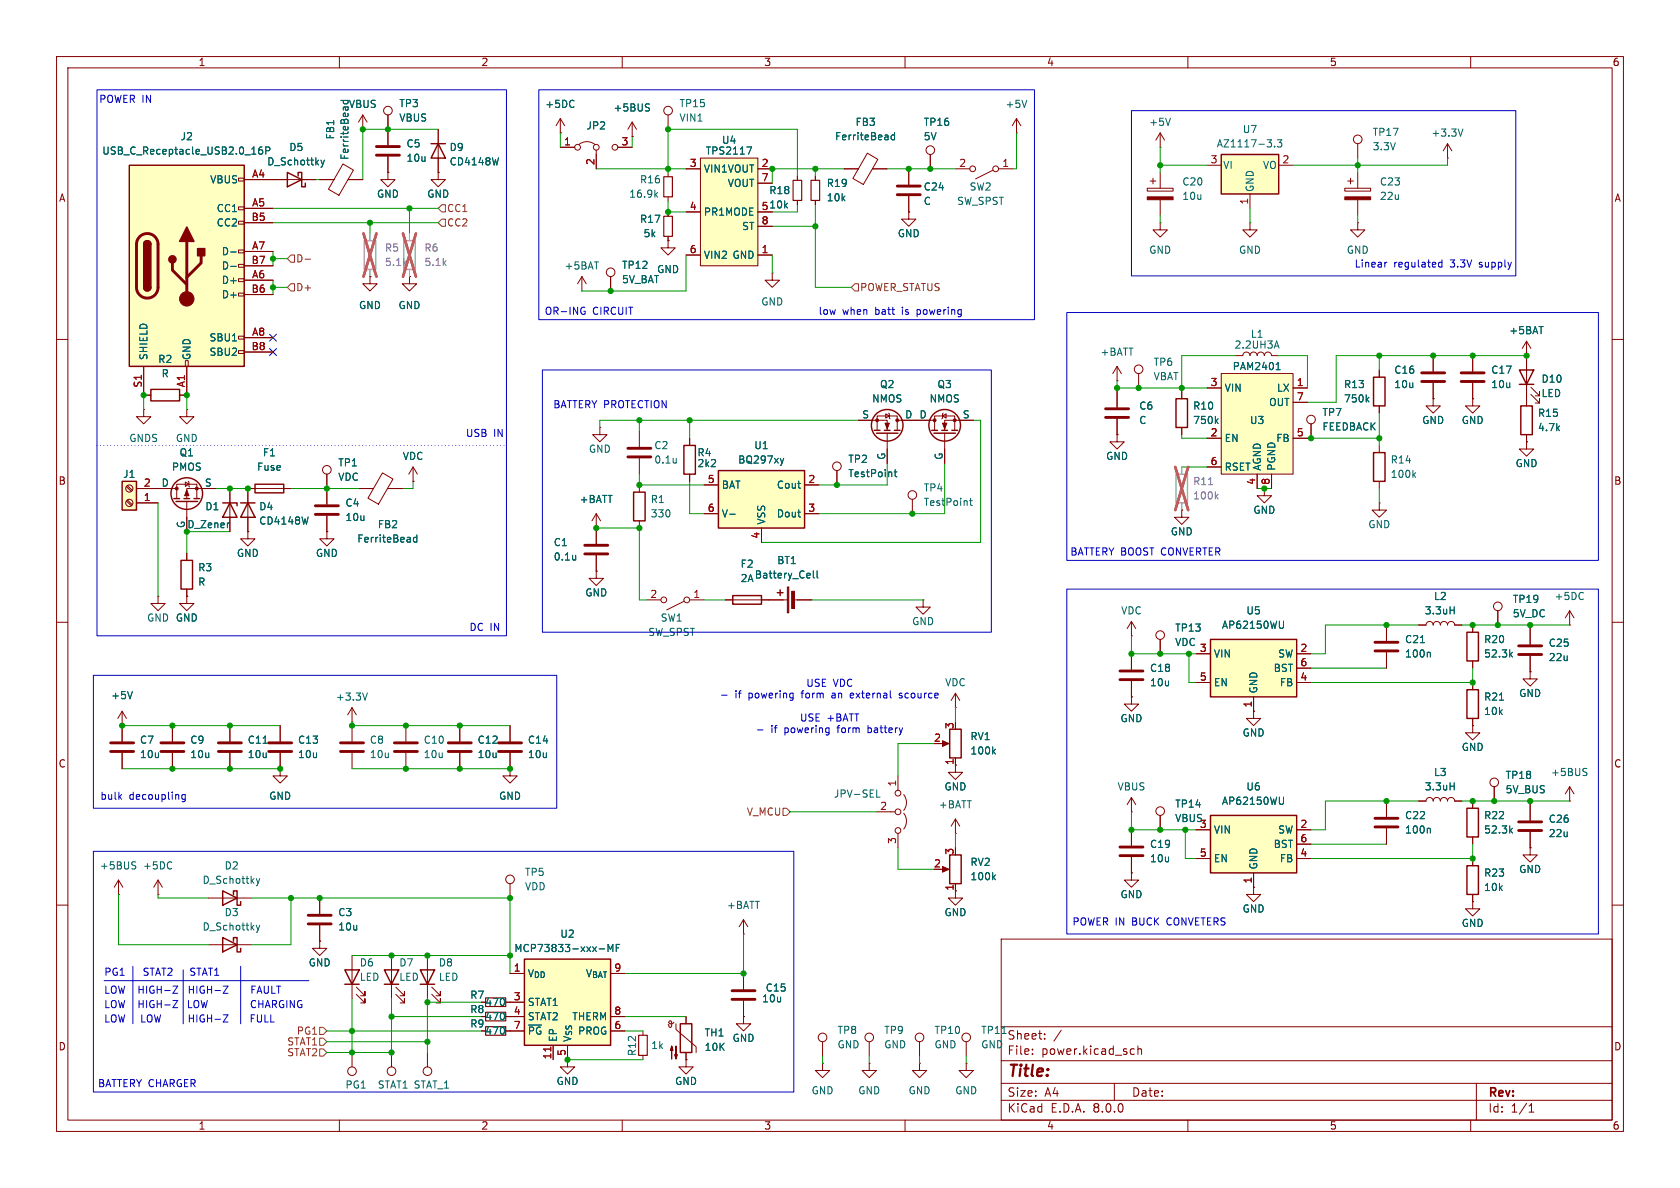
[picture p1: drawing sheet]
<svg xmlns="http://www.w3.org/2000/svg" width="297mm" height="210mm" viewBox="0 0 297 210" stroke-linecap="round" stroke-linejoin="round" font-family="sans-serif">
<defs><g id="words">
<text font-size="2.8" fill="#840000" x="178" y="190.9">Title:</text>
<g font-size="2.1" fill="#840000">
<text x="178" y="184">Sheet:</text>
<text x="178" y="186.7">File:</text>
<text x="184.1" y="186.7">power.kicad_sch</text>
<text x="178" y="196.9">KiCad</text>
<text x="178" y="194.1">Size:</text>
<text x="184.7" y="194.1">A4</text>
<text x="185.7" y="196.9">E.D.A.</text>
<text x="193.3" y="196.9">8.0.0</text>
<text x="200" y="194.1">Date:</text>
<text x="263" y="194.3">Rev:</text>
<text x="263" y="196.9">Id:</text>
<text x="267.1" y="196.9">1/1</text>
</g>
<g font-size="1.8" fill="#840000">
<text x="35" y="11.9">1</text>
<text x="85" y="11.9">2</text>
<text x="135" y="11.9">3</text>
<text x="185" y="11.9">4</text>
<text x="235" y="11.9">5</text>
<text x="285" y="11.9">6</text>
<text x="10.3" y="35.9">A</text>
<text x="285.3" y="35.9">A</text>
<text x="10.3" y="85.9">B</text>
<text x="285.3" y="85.9">B</text>
<text x="10.3" y="135.9">C</text>
<text x="285.3" y="135.9">C</text>
<text x="83" y="176.8">R7</text>
<text x="10.3" y="185.9">D</text>
<text x="285.3" y="185.9">D</text>
<text x="35" y="199.9">1</text>
<text x="85" y="199.9">2</text>
<text x="135" y="199.9">3</text>
<text x="185" y="199.9">4</text>
<text x="235" y="199.9">5</text>
<text x="285" y="199.9">6</text>
</g>
<g font-size="1.8" fill="#0000c2">
<text x="17.4" y="18.4">POWER IN</text>
<text x="239.4" y="47.4">Linear</text>
<text x="246.4" y="47.4">regulated</text>
<text x="256.5" y="47.4">3.3V</text>
<text x="261.8" y="47.4">supply</text>
<text x="96.2" y="55.9">OR-ING</text>
<text x="104.8" y="55.9">CIRCUIT</text>
<text x="144.6" y="55.9">low</text>
<text x="148.9" y="55.9">when</text>
<text x="154.8" y="55.9">batt</text>
<text x="159.7" y="55.9">is</text>
<text x="162.5" y="55.9">powering</text>
<text x="82.3" y="77.4">USB</text>
<text x="87.2" y="77.4">IN</text>
<text x="97.7" y="72.4">BATTERY PROTECTION</text>
<text x="189.1" y="98.4">BATTERY BOOST CONVERTER</text>
<text x="82.9" y="111.7">DC IN</text>
<text x="129.9" y="123.7">if</text>
<text x="132.4" y="123.7">powering</text>
<text x="142" y="123.7">form</text>
<text x="142.4" y="121.6">USE VDC</text>
<text x="147.5" y="123.7">an</text>
<text x="151" y="123.7">external</text>
<text x="159.8" y="123.7">scource</text>
<text x="136.3" y="129.8">if</text>
<text x="138.8" y="129.8">powering</text>
<text x="141.3" y="127.8">USE +BATT</text>
<text x="148.3" y="129.8">form</text>
<text x="153.9" y="129.8">battery</text>
<text x="17.6" y="141.6">bulk</text>
<text x="22.8" y="141.6">decoupling</text>
<text x="189.5" y="163.8">POWER IN</text>
<text x="200.2" y="163.8">BUCK</text>
<text x="206.6" y="163.8">CONVETERS</text>
<text x="18.3" y="172.7">PG1</text>
<text x="25.1" y="172.7">STAT2</text>
<text x="33.4" y="172.7">STAT1</text>
<text x="18.3" y="178.4">LOW</text>
<text x="18.3" y="175.9">LOW</text>
<text x="24.2" y="175.9">HIGH-Z</text>
<text x="24.2" y="178.4">HIGH-Z</text>
<text x="32.9" y="178.4">LOW</text>
<text x="33.1" y="175.9">HIGH-Z</text>
<text x="44.1" y="178.4">CHARGING</text>
<text x="44.1" y="175.9">FAULT</text>
<text x="18.3" y="181">LOW</text>
<text x="24.7" y="181">LOW</text>
<text x="33.1" y="181">HIGH-Z</text>
<text x="44" y="181">FULL</text>
<text x="17.2" y="192.4">BATTERY CHARGER</text>
</g>
<g font-size="1.8" fill="#006464">
<text x="61.6" y="19.3">VBUS</text>
<text x="70.5" y="19.2">TP3</text>
<text x="70.5" y="21.7">VBUS</text>
<text x="96.3" y="19.3">+5DC</text>
<text x="103.6" y="23.1">JP2</text>
<text x="108.4" y="19.9">+5BUS</text>
<text x="120" y="19.2">TP15</text>
<text x="120" y="21.7">VIN1</text>
<text x="151.1" y="22.5">FB3</text>
<text x="163.2" y="22.5">TP16</text>
<text x="177.7" y="19.3">+5V</text>
<text x="203.1" y="22.5">+5V</text>
<text x="219.6" y="23.7">U7</text>
<text x="18" y="27.5">USB_C_Receptacle_USB2.0_16P</text>
<text x="31.8" y="25">J2</text>
<text x="47.1" y="29.4">D_Schottky</text>
<text x="51" y="26.9">D5</text>
<text x="59.3" y="24.7" transform="rotate(-90 59.3 24.7)">FB1</text>
<text x="61.8" y="28.4" transform="rotate(-90 61.8 28.4)">FerriteBead</text>
<text x="71.8" y="26.3">C5</text>
<text x="71.8" y="28.8">10u</text>
<text x="79.4" y="26.9">D9</text>
<text x="79.4" y="29.4">CD4148W</text>
<text x="124.7" y="27.5">TPS2117</text>
<text x="127.5" y="25.6">U4</text>
<text x="147.5" y="25">FerriteBead</text>
<text x="163.2" y="25">5V</text>
<text x="215" y="26.3">AZ1117-3.3</text>
<text x="242.6" y="24.2">TP17</text>
<text x="242.6" y="26.8">3.3V</text>
<text x="253" y="24.4">+3.3V</text>
<text x="37.1" y="32.6">VBUS</text>
<text x="66.5" y="35.2">GND</text>
<text x="75.4" y="35.2">GND</text>
<text x="111.1" y="35.2">16.9k</text>
<text x="113" y="32.6">R16</text>
<text x="124.3" y="30.7">VIN1VOUT</text>
<text x="128.6" y="33.2">VOUT</text>
<text x="135.9" y="34.5">R18</text>
<text x="146.1" y="35.8">10k</text>
<text x="146.1" y="33.2">R19</text>
<text x="163.2" y="33.9">C24</text>
<text x="171.3" y="33.9">SW2</text>
<text x="208.9" y="33">C20</text>
<text x="208.9" y="35.5">10u</text>
<text x="216.2" y="30.1">VI</text>
<text x="221.8" y="34" transform="rotate(-90 221.8 34)">GND</text>
<text x="223.2" y="30.1">VO</text>
<text x="243.8" y="33">C23</text>
<text x="243.8" y="35.5">22u</text>
<text x="38.2" y="37.7">CC1</text>
<text x="38.2" y="40.2">CC2</text>
<text x="113" y="39.6">R17</text>
<text x="124.3" y="38.3">PR1MODE</text>
<text x="131.1" y="40.9">ST</text>
<text x="135.9" y="37.1">10k</text>
<text x="163.2" y="36.4">C</text>
<text x="169.1" y="36.4">SW_SPST</text>
<text x="39.1" y="45.3">D-</text>
<text x="39.1" y="47.9">D-</text>
<text x="99.7" y="47.9">+5BAT</text>
<text x="109.9" y="47.7">TP12</text>
<text x="113.7" y="42.1">5k</text>
<text x="124.3" y="45.9">VIN2 GND</text>
<text x="158.6" y="42.1">GND</text>
<text x="203.1" y="45.1">GND</text>
<text x="218.9" y="45.1">GND</text>
<text x="238" y="45.1">GND</text>
<text x="39.1" y="50.4">D+</text>
<text x="39.1" y="52.9">D+</text>
<text x="109.9" y="50.3">5V_BAT</text>
<text x="116.1" y="48.5">GND</text>
<text x="63.4" y="54.8">GND</text>
<text x="70.4" y="54.8">GND</text>
<text x="134.5" y="54.2">GND</text>
<text x="221" y="59.9">L1</text>
<text x="266.7" y="59.3">+5BAT</text>
<text x="26.3" y="63.8" transform="rotate(-90 26.3 63.8)">SHIELD</text>
<text x="27.9" y="64.4">R2</text>
<text x="33.9" y="63.8" transform="rotate(-90 33.9 63.8)">GND</text>
<text x="36.9" y="60.6">SBU1</text>
<text x="36.9" y="63.1">SBU2</text>
<text x="194.5" y="63.1">+BATT</text>
<text x="203.8" y="64.9">TP6</text>
<text x="217.8" y="65.6">PAM2401</text>
<text x="218.2" y="61.8">2.2UH3A</text>
<text x="28.5" y="66.9">R</text>
<text x="154.1" y="71.3">NMOS</text>
<text x="155.5" y="68.8">Q2</text>
<text x="164.2" y="71.3">NMOS</text>
<text x="165.6" y="68.8">Q3</text>
<text x="203.8" y="67.4">VBAT</text>
<text x="216.4" y="69.4">VIN</text>
<text x="224.3" y="72">OUT</text>
<text x="225.7" y="69.4">LX</text>
<text x="237.5" y="68.8">R13</text>
<text x="237.5" y="71.3">750k</text>
<text x="246.4" y="66.3">C16</text>
<text x="246.4" y="68.8">10u</text>
<text x="263.5" y="66.3">C17</text>
<text x="263.5" y="68.8">10u</text>
<text x="272.4" y="67.9">D10</text>
<text x="272.4" y="70.4">LED</text>
<text x="152.3" y="74">S</text>
<text x="159.9" y="74">D</text>
<text x="162.5" y="74">D</text>
<text x="170.1" y="74">S</text>
<text x="201.3" y="72.6">C6</text>
<text x="201.3" y="75.2">C</text>
<text x="210.8" y="72.6">R10</text>
<text x="210.8" y="75.2">750k</text>
<text x="220.9" y="75.2">U3</text>
<text x="233.7" y="73.8">TP7</text>
<text x="233.7" y="76.3">FEEDBACK</text>
<text x="251.3" y="75.2">GND</text>
<text x="258.3" y="75.2">GND</text>
<text x="271.8" y="73.9">R15</text>
<text x="271.8" y="76.4">4.7k</text>
<text x="22.8" y="78.3">GNDS</text>
<text x="30.3" y="83.4">PMOS</text>
<text x="31" y="78.3">GND</text>
<text x="31.6" y="80.9">Q1</text>
<text x="45.3" y="83.4">Fuse</text>
<text x="46.4" y="80.9">F1</text>
<text x="59.7" y="82.7">TP1</text>
<text x="71.1" y="81.5">VDC</text>
<text x="104" y="80.2">GND</text>
<text x="115.6" y="79.6">C2</text>
<text x="115.6" y="82.1">0.1u</text>
<text x="123.2" y="80.9">R4</text>
<text x="123.2" y="82.8">2k2</text>
<text x="130.4" y="82.1">BQ297xy</text>
<text x="133.2" y="79.6">U1</text>
<text x="149.9" y="82">TP2</text>
<text x="156.6" y="81.4" transform="rotate(-90 156.6 81.4)">G</text>
<text x="166.8" y="81.4" transform="rotate(-90 166.8 81.4)">G</text>
<text x="195.4" y="81.5">GND</text>
<text x="216.4" y="78.3">EN</text>
<text x="216.4" y="83.4">RSET</text>
<text x="223.1" y="83.3" transform="rotate(-90 223.1 83.3)">AGND</text>
<text x="225.5" y="78.3">FB</text>
<text x="225.7" y="83.3" transform="rotate(-90 225.7 83.3)">PGND</text>
<text x="245.8" y="82.1">R14</text>
<text x="267.8" y="82.8">GND</text>
<text x="21.7" y="84.7">J1</text>
<text x="28.5" y="86.1">D</text>
<text x="36.1" y="86.1">S</text>
<text x="59.7" y="85.2">VDC</text>
<text x="61" y="89.8">C4</text>
<text x="102.4" y="89.1">+BATT</text>
<text x="114.9" y="89.1">R1</text>
<text x="127.5" y="86.6">BAT</text>
<text x="137.2" y="86.6">Cout</text>
<text x="149.9" y="84.6">TestPoint</text>
<text x="163.2" y="87.1">TP4</text>
<text x="163.2" y="89.6">TestPoint</text>
<text x="245.8" y="84.7">100k</text>
<text x="32.8" y="93.4" transform="rotate(-90 32.8 93.4)">G</text>
<text x="33" y="93.6">D_Zener</text>
<text x="36.2" y="90.4">D1</text>
<text x="45.7" y="90.4">D4</text>
<text x="45.7" y="92.9">CD4148W</text>
<text x="61" y="92.3">10u</text>
<text x="66.7" y="93.6">FB2</text>
<text x="114.9" y="91.7">330</text>
<text x="127.5" y="91.7">V-</text>
<text x="135.5" y="92.8" transform="rotate(-90 135.5 92.8)">VSS</text>
<text x="137.2" y="91.7">Dout</text>
<text x="206.9" y="94.8">GND</text>
<text x="221.5" y="91">GND</text>
<text x="241.8" y="93.6">GND</text>
<text x="34.9" y="101.2">R3</text>
<text x="41.8" y="98.7">GND</text>
<text x="55.7" y="98.7">GND</text>
<text x="63.1" y="96.1">FerriteBead</text>
<text x="97.8" y="96.7">C1</text>
<text x="97.8" y="99.3">0.1u</text>
<text x="130.8" y="100.6">F2</text>
<text x="137.3" y="99.9">BT1</text>
<text x="34.9" y="103.7">R</text>
<text x="103.4" y="105.6">GND</text>
<text x="130.8" y="103.1">2A</text>
<text x="133.3" y="102.5">Battery_Cell</text>
<text x="253.4" y="106.3">L2</text>
<text x="267.3" y="106.8">TP19</text>
<text x="274.7" y="106.3">+5DC</text>
<text x="25.9" y="110.1">GND GND</text>
<text x="31" y="110.1">GND</text>
<text x="114.5" y="112.6">SW_SPST</text>
<text x="116.7" y="110.1">SW1</text>
<text x="161.2" y="110.7">GND</text>
<text x="198.1" y="108.8">VDC</text>
<text x="207.7" y="111.9">TP13</text>
<text x="215.9" y="111.4">AP62150WU</text>
<text x="220.2" y="108.8">U5</text>
<text x="248.3" y="113.9">C21</text>
<text x="251.8" y="108.8">3.3uH</text>
<text x="262.3" y="113.9">R20</text>
<text x="267.3" y="109.3">5V_DC</text>
<text x="203.2" y="119">C18</text>
<text x="207.7" y="114.4">VDC</text>
<text x="214.5" y="116.4">VIN</text>
<text x="225.1" y="119">BST</text>
<text x="225.9" y="116.4">SW</text>
<text x="248.3" y="116.4">100n</text>
<text x="262.3" y="116.4">52.3k</text>
<text x="273.7" y="114.5">C25</text>
<text x="273.7" y="117.1">22u</text>
<text x="19.6" y="123.8">+5V</text>
<text x="59.3" y="124.1">+3.3V</text>
<text x="167" y="121.5">VDC</text>
<text x="203.2" y="121.5">10u</text>
<text x="214.5" y="121.5">EN</text>
<text x="222.5" y="122.7" transform="rotate(-90 222.5 122.7)">GND</text>
<text x="226.2" y="121.5">FB</text>
<text x="262.3" y="124.1">R21</text>
<text x="268.5" y="123.4">GND</text>
<text x="24.6" y="131.7">C7</text>
<text x="33.5" y="131.7">C9</text>
<text x="43.7" y="131.7">C11</text>
<text x="52.6" y="131.7">C13</text>
<text x="65.3" y="131.7">C8</text>
<text x="74.8" y="131.7">C10</text>
<text x="84.3" y="131.7">C12</text>
<text x="93.2" y="131.7">C14</text>
<text x="171.5" y="131">RV1</text>
<text x="198" y="127.9">GND</text>
<text x="219.6" y="130.4">GND</text>
<text x="262.3" y="126.6">10k</text>
<text x="24.6" y="134.2">10u</text>
<text x="33.5" y="134.2">10u</text>
<text x="43.7" y="134.2">10u</text>
<text x="52.6" y="134.2">10u</text>
<text x="65.3" y="134.2">10u</text>
<text x="74.8" y="134.2">10u</text>
<text x="84.3" y="134.2">10u</text>
<text x="93.2" y="134.2">10u</text>
<text x="171.5" y="133.6">100k</text>
<text x="253.4" y="137.4">L3</text>
<text x="258.3" y="132.9">GND</text>
<text x="266.1" y="137.9">TP18</text>
<text x="274.1" y="137.4">+5BUS</text>
<text x="47.5" y="141.6">GND</text>
<text x="88.1" y="141.6">GND</text>
<text x="147.3" y="141.2">JPV-SEL</text>
<text x="165.9" y="143.1">+BATT</text>
<text x="166.9" y="139.9">GND</text>
<text x="197.5" y="139.9">VBUS</text>
<text x="207.7" y="143">TP14</text>
<text x="215.9" y="142.5">AP62150WU</text>
<text x="220.2" y="139.9">U6</text>
<text x="251.8" y="139.9">3.3uH</text>
<text x="266.1" y="140.4">5V_BUS</text>
<text x="207.7" y="145.5">VBUS</text>
<text x="214.5" y="147.5">VIN</text>
<text x="225.9" y="147.5">SW</text>
<text x="248.3" y="147.5">100n</text>
<text x="248.3" y="145">C22</text>
<text x="262.3" y="145">R22</text>
<text x="262.3" y="147.5">52.3k</text>
<text x="273.7" y="145.6">C26</text>
<text x="273.7" y="148.2">22u</text>
<text x="17.6" y="153.9">+5BUS</text>
<text x="25.2" y="153.9">+5DC</text>
<text x="39.6" y="153.9">D2</text>
<text x="92.7" y="155">TP5</text>
<text x="171.5" y="153.3">RV2</text>
<text x="171.5" y="155.8">100k</text>
<text x="203.2" y="150.1">C19</text>
<text x="203.2" y="152.6">10u</text>
<text x="214.5" y="152.6">EN</text>
<text x="222.5" y="153.8" transform="rotate(-90 222.5 153.8)">GND</text>
<text x="225.1" y="150.1">BST</text>
<text x="226.2" y="152.6">FB</text>
<text x="262.3" y="155.2">R23</text>
<text x="268.5" y="154.5">GND</text>
<text x="35.7" y="156.4">D_Schottky</text>
<text x="92.7" y="157.6">VDD</text>
<text x="128.4" y="160.9">+BATT</text>
<text x="198" y="159">GND</text>
<text x="219.6" y="161.5">GND</text>
<text x="262.3" y="157.7">10k</text>
<text x="35.7" y="164.7">D_Schottky</text>
<text x="39.6" y="162.2">D3</text>
<text x="59.7" y="162.2">C3</text>
<text x="59.7" y="164.7">10u</text>
<text x="99" y="166">U2</text>
<text x="166.9" y="162.2">GND</text>
<text x="258.3" y="164.1">GND</text>
<text x="54.5" y="171">GND</text>
<text x="63.5" y="171">D6</text>
<text x="63.5" y="173.6">LED</text>
<text x="70.5" y="171">D7</text>
<text x="70.5" y="173.6">LED</text>
<text x="77.5" y="171">D8</text>
<text x="77.5" y="173.6">LED</text>
<text x="90.8" y="168.5">MCP73833-xxx-MF</text>
<text x="93.2" y="172.9">V_{DD}</text>
<text x="103.4" y="172.9">V_{BAT}</text>
<text x="83" y="179.3">R8</text>
<text x="85.7" y="178">470</text>
<text x="93.2" y="178">STAT1</text>
<text x="134.6" y="177.4">10u</text>
<text x="135.3" y="175.5">C15</text>
<text x="83" y="181.8">R9</text>
<text x="85.7" y="180.6">470</text>
<text x="85.7" y="183.1">470</text>
<text x="93.2" y="180.6">STAT2</text>
<text x="93.2" y="183.1">~{PG}</text>
<text x="98.7" y="184.3" transform="rotate(-90 98.7 184.3)">EP</text>
<text x="101.1" y="180.6">THERM</text>
<text x="101.2" y="184.3" transform="rotate(-90 101.2 184.3)">V_{SS}</text>
<text x="102.1" y="183.1">PROG</text>
<text x="115" y="185.6">1k</text>
<text x="124.5" y="183.4">TH1</text>
<text x="124.5" y="186">10K</text>
<text x="129.4" y="184.4">GND</text>
<text x="148" y="183">TP8</text>
<text x="148" y="185.5">GND</text>
<text x="156.2" y="183">TP9</text>
<text x="156.2" y="185.5">GND</text>
<text x="165.1" y="185.5">GND</text>
<text x="165.1" y="183">TP10</text>
<text x="173.4" y="185.5">GND</text>
<text x="173.4" y="183">TP11</text>
<text x="98.3" y="192">GND</text>
<text x="112.6" y="186.8" transform="rotate(-90 112.6 186.8)">R12</text>
<text x="119.2" y="192">GND</text>
<text x="61" y="192.6">PG1</text>
<text x="66.7" y="192.6">STAT1 STAT_1</text>
<text x="143.4" y="193.6">GND</text>
<text x="151.6" y="193.6">GND</text>
<text x="160.5" y="193.6">GND</text>
<text x="168.8" y="193.6">GND</text>
</g>
<g font-size="1.8" fill="#a90000">
<text x="99.6" y="25.8">1</text>
<text x="105.2" y="29.3" transform="rotate(-90 105.2 29.3)">2</text>
<text x="109.8" y="25.8">3</text>
<text x="121.8" y="29.6">3</text>
<text x="134.5" y="29.6">2</text>
<text x="169.5" y="29.6">2</text>
<text x="177.1" y="29.6">1</text>
<text x="213.9" y="29">3</text>
<text x="226.6" y="29">2</text>
<text x="44.5" y="31.5">A4</text>
<text x="134.5" y="32.1">7</text>
<text x="44.4" y="39.1">B5</text>
<text x="44.5" y="36.6">A5</text>
<text x="121.8" y="37.2">4</text>
<text x="134.5" y="37.2">5</text>
<text x="134.5" y="39.8">8</text>
<text x="220.7" y="36.3" transform="rotate(-90 220.7 36.3)">1</text>
<text x="44.4" y="46.7">B7</text>
<text x="44.5" y="44.2">A7</text>
<text x="121.8" y="44.8">6</text>
<text x="134.5" y="44.8">1</text>
<text x="44.4" y="51.8">B6</text>
<text x="44.5" y="49.3">A6</text>
<text x="44.5" y="59.4">A8</text>
<text x="44.4" y="62">B8</text>
<text x="25.1" y="68.6" transform="rotate(-90 25.1 68.6)">S1</text>
<text x="32.8" y="68.6" transform="rotate(-90 32.8 68.6)">A1</text>
<text x="213.9" y="68.3">3</text>
<text x="229.2" y="68.3">1</text>
<text x="229.2" y="70.9">7</text>
<text x="213.9" y="77.2">2</text>
<text x="229.2" y="77.2">5</text>
<text x="213.9" y="82.3">6</text>
<text x="25.3" y="88.6">1</text>
<text x="25.3" y="86.1">2</text>
<text x="125" y="85.5">5</text>
<text x="142.8" y="85.5">2</text>
<text x="222" y="85.8" transform="rotate(-90 222 85.8)">4</text>
<text x="224.5" y="85.8" transform="rotate(-90 224.5 85.8)">8</text>
<text x="125" y="90.6">6</text>
<text x="134.4" y="95.3" transform="rotate(-90 134.4 95.3)">4</text>
<text x="142.8" y="90.6">3</text>
<text x="114.9" y="105.8">2</text>
<text x="122.5" y="105.8">1</text>
<text x="212" y="115.3">3</text>
<text x="229.8" y="115.3">2</text>
<text x="229.8" y="117.9">6</text>
<text x="212" y="120.4">5</text>
<text x="221.4" y="125.2" transform="rotate(-90 221.4 125.2)">1</text>
<text x="229.8" y="120.4">4</text>
<text x="165" y="131.2">2</text>
<text x="168.7" y="129" transform="rotate(-90 168.7 129)">3</text>
<text x="168.7" y="135.3" transform="rotate(-90 168.7 135.3)">1</text>
<text x="155.5" y="143.3">2</text>
<text x="158.5" y="139.1" transform="rotate(-90 158.5 139.1)">1</text>
<text x="158.5" y="149.3" transform="rotate(-90 158.5 149.3)">3</text>
<text x="212" y="146.4">3</text>
<text x="229.8" y="146.4">2</text>
<text x="229.8" y="149">6</text>
<text x="165" y="153.4">2</text>
<text x="168.7" y="151.2" transform="rotate(-90 168.7 151.2)">3</text>
<text x="212" y="151.5">5</text>
<text x="229.8" y="151.5">4</text>
<text x="168.7" y="157.6" transform="rotate(-90 168.7 157.6)">1</text>
<text x="221.4" y="156.3" transform="rotate(-90 221.4 156.3)">1</text>
<text x="90.7" y="171.8">1</text>
<text x="108.5" y="171.8">9</text>
<text x="90.7" y="176.9">3</text>
<text x="90.7" y="179.5">4</text>
<text x="108.5" y="179.5">8</text>
<text x="90.7" y="182">7</text>
<text x="108.5" y="182">6</text>
<text x="97.5" y="187.4" transform="rotate(-90 97.5 187.4)">11</text>
<text x="100.1" y="186.8" transform="rotate(-90 100.1 186.8)">5</text>
</g>
<g font-size="1.8" fill="#725600">
<text x="78.9" y="37.7">CC1</text>
<text x="78.9" y="40.2">CC2</text>
<text x="52.3" y="46.6">D-</text>
<text x="52.3" y="51.7">D+</text>
<text x="152" y="51.7">POWER_STATUS</text>
<text x="131.9" y="144.4">V_MCU</text>
<text x="50.7" y="185">STAT1</text>
<text x="52.4" y="183.1">PG1</text>
<text x="50.7" y="186.9">STAT2</text>
</g>
<g font-size="1.8" fill="#989898">
<text x="68" y="44.7">R5</text>
<text x="68" y="47.2">5.1k</text>
<text x="74.9" y="44.7">R6</text>
<text x="74.9" y="47.2">5.1k</text>
<text x="210.8" y="86">R11</text>
<text x="210.8" y="88.5">100k</text>
</g>
</g></defs>
<g fill="none" stroke="#840000" stroke-width=".18">
<path d="M10 10h277v190h-277zM12 12h273v186h-273zM60 10v2M110 10v2M160 10v2M210 10v2M260 10v2M64.1 22.9h.1M64.1 20.3l-.7 1.3M64.1 20.3v2.6M64.1 20.3l.8 1.3M68.6 30.5v1.3h1.2l-1.2 1.2-1.3-1.2h1.3"/>
<path d="M68.6 30.5h.1M68.6 22.9v2.8M68.6 27.7v2.8M77.5 30.5v1.3h1.2l-1.2 1.2-1.3-1.2h1.3M77.5 30.5h.1M77.5 22.9v7.6M99.1 23.5h.1M99.1 21l-.8 1.2M99.1 21v2.5M99.1 21l.7 1.2M237.7 33.3h4.6v.5h-4.6zM238.3 32h1"/>
<path d="M238.8 31.5v1M240 39.4v1.2h1.3l-1.3 1.3-1.2-1.3h1.2M240 39.4h.1M240 30.5v2.8M240 35.3v2.8M255.9 27.9h.1M255.9 25.4l-.8 1.3M255.9 25.4v2.5M255.9 25.4l.8 1.3M10 60h2M102.9 51.4h.1M102.9 48.9l-.8 1.3"/>
<path d="M102.9 48.9v2.5M102.9 48.9l.7 1.3M285 60h2M10 110h2M285 110h2M10 160h2M285 160h2M177 166h108v32h-108zM60 198v2M62.2 186.1v2.5M69.2 186.1v2.5M75.6 186.1v2.5"/>
<path d="M110 198v2M160 198v2M177 194.5h108M177 191.5h108M177 187.5h108M177 181.5h108M182.5 186.3v.1M182.5 185.5v.1M184.7 183.6v.1M184.7 182.8v.1M187.6 182.1l-1.3 2M197 191.5v3"/>
<path d="M200.1 185.4l.4 .1M200.5 186.3l-.4 .1M201.2 185.5l.2-.1 .3 .1 .1 .9M201.2 184.9v1.5M210 198v2M260 198v2M261 191.5v6.5M270.3 196.6h.9M270.3 195.5l.4-.4v1.5"/>
<circle cx="62.2" cy="189.4" r=".76"/>
<circle cx="69.2" cy="189.4" r=".76"/>
<circle cx="75.6" cy="189.4" r=".76"/>
</g>
<path d="M101.2 17.7l.3 .1M101.5 18.9l-.3 .1M88.1 27.9l-.3 1.3M258.6 22.8l-.4 1.3M105.1 46.3h.7" fill="none" stroke="#006464" stroke-width=".18"/>
<path d="M66.5 27.4h4.1M66.5 25.9h4.1" fill="none" stroke="#840000" stroke-width=".51"/>
<path d="M76.2 25.4h2.5M77.5 25.4l1.2 2.5h-2.5z" fill="none" stroke="#840000" stroke-width=".25"/>
<path d="M237.7 34.8h4.6v.5h-4.6z" fill="#840000" stroke="#840000" stroke-width=".18"/>
<path d="M215.9 27.3h10.2v7h-10.2z" fill="#ffffc2"/>
<path d="M215.9 27.3h10.2v7h-10.2zM39.4 165.7l2.5 1.3-2.5 1.3zM41.3 166.4v-.7h.6v2.6h.6v-.7M61 171.5h2.5l-1.3 2.5zM61 174h2.5M67.9 171.5h2.6l-1.3 2.5zM67.9 174h2.6M74.3 171.5h2.5l-1.2 2.5zM74.3 174h2.5M120.3 181h2v5.1h-2z" fill="none" stroke="#840000" stroke-width=".25"/>
<g fill="none" stroke="#840000" stroke-width=".18">
<path d="M202.8 33.3h4.6v.5h-4.6zM203.3 32h1M203.8 31.5v1M205.1 26h.1M205.1 39.4v1.2h1.3l-1.3 1.3-1.3-1.3h1.3M205.1 39.4h.1M205.1 23.5l-.8 1.3M205.1 23.5v2.5M205.1 30.5v2.8M205.1 35.3v2.8M205.1 23.5l.8 1.3M213.4 29.2h2.5"/>
<path d="M221 39.4v1.2h1.2l-1.2 1.3-1.3-1.3h1.3M221 39.4h.1M221 34.3v2.5M226.1 29.2h2.5M65.4 48.9v1.3h1.3l-1.3 1.2-1.3-1.2h1.3M65.4 48.9h.1M72.4 48.9v1.3h1.3l-1.3 1.2-1.3-1.2h1.3M72.4 48.9h.1M56.5 158.8v2.7M245.1 141.6v2.8M245.1 146.4v2.8M250.8 141.6h1.3a.64 .64 0 0 1 .6-.6 .64 .64 0 0 1 .7 .6 .64 .64 0 0 1 .6-.6 .64 .64 0 0 1 .6 .6 .64 .64 0 0 1 .7-.6 .64 .64 0 0 1 .6 .6 .64 .64 0 0 1 .6-.6 .64 .64 0 0 1 .7 .6h1.2"/>
<path d="M36.8 167h7.6M56.5 166.4v1.2h1.3l-1.3 1.3-1.3-1.3h1.3M56.5 166.4h.1M56.5 163.6v2.8M62.2 168.9v7.6M63 175.8l1.5 1.5v-.8v.8h-.7M63 174.5l1.5 1.5v-.7v.7h-.7M69.2 168.9v7.6M70 175.8l1.5 1.5v-.8v.8h-.8M70 174.5l1.5 1.5v-.7v.7h-.8M75.6 168.9v7.6M76.3 175.8l1.6 1.5v-.8v.8h-.8"/>
<path d="M76.3 174.5l1.6 1.5v-.7v.7h-.8M85.1 179.7h.8M89.4 179.7h.8M89.4 177.2h.8M121.3 179.7v1.3M85.1 182.2h.8M89.4 182.2h.8M100.3 187.3v1.3h1.3l-1.3 1.3-1.2-1.3h1.2M100.3 187.3h.1M113.7 182.2v.8M113.7 186.6v.7M119.1 180.7l-.2 .2-.4 .1-.2-.1v-.3l.2-.1 .2 .2v.7l-.1 .2-.3-.1-.2-.4"/>
<path d="M119.5 181v1l3.6 3v1.1M121.3 187.3v1.3h1.3l-1.3 1.3-1.3-1.3h1.3M121.3 187.3h.1M121.3 186.1v1.2"/>
</g>
<path d="M206.9 20.9l-.4 1.3M225.3 25.9v.1M225.8 24.7h.8l-.4 .5 .3 .1v.6l-.1 .1-.6-.1M256.4 139h.7M257.1 138.4v1.2M252.7 146.4l.2 .2v.7M45.3 163.6l.3 .8M45.6 164.4l-.3 .4M45.9 163.6l-.3 .8" fill="none" stroke="#006464" stroke-width=".18"/>
<path d="M64.4 42.5h2v5.1h-2zM71.4 42.5h2v5.1h-2z" fill="none" stroke="#a1a1a1" stroke-width=".25"/>
<path d="M65.4 41.3v1.2M65.4 47.6v1.3M72.4 41.3v1.2M72.4 47.6v1.3" fill="none" stroke="#a1a1a1" stroke-width=".18"/>
<path d="M64.3 41.3l2.2 7.6M66.5 41.3l-2.2 7.6M71.2 41.3l2.3 7.6M73.5 41.3l-2.3 7.6" fill="none" stroke="#e65255" stroke-width=".46"/>
<g fill="#840000" stroke="#840000" stroke-width=".18">
<path d="M202.8 34.8h4.6v.5h-4.6z"/>
<path d="M118.7 184.9l.3 .8h-.5l.2-.8v2.3z"/>
<path d="M119.5 184.9v2.3l-.2-.8h.5l-.3 .8z"/>
</g>
<path d="M85.9 178.9h3.5v1.6h-3.5zM85.9 176.4h3.5v1.5h-3.5zM85.9 181.5h3.5v1.5h-3.5zM112.9 183h1.5v3.6h-1.5z" fill="none" stroke="#840000" stroke-width=".2"/>
<path d="M243.1 146.2h4M243.1 144.7h4M54.5 163.3h4M54.5 161.8h4" fill="none" stroke="#840000" stroke-width=".51"/>
<path d="M21.6 85.1h2.5v5.1h-2.5z" fill="#ffffc2"/>
<path d="M21.6 85.1h2.5v5.1h-2.5z" fill="none" stroke="#840000" stroke-width=".25"/>
<g fill="none" stroke="#840000" stroke-width=".18">
<path d="M25.4 72.4v1.3h1.3l-1.3 1.2-1.3-1.2h1.3M25.4 72.4h.1M22.4 86l.8 .9M22.4 88.6l.8 .8M22.5 85.9l.9 .8M22.5 88.4l.9 .8M24.1 88.9h3.8M24.1 86.4h3.8M27.9 105.4v1.3h1.3l-1.3 1.3-1.2-1.3h1.2M27.9 105.4h.1M33 105.4v1.3h1.3l-1.3 1.3-1.3-1.3h1.3M33 105.4h.1"/>
<path d="M245.1 110.5v2.8M245.1 115.3v2.8M260.3 128.3v1.2h1.3l-1.3 1.3-1.2-1.3h1.2M260.3 128.3h.1"/>
<circle cx="22.9" cy="88.9" r=".63"/>
<circle cx="22.9" cy="86.4" r=".63"/>
</g>
<path d="M243.1 115.1h4M243.1 113.5h4" fill="none" stroke="#840000" stroke-width=".51"/>
<path d="M251.1 113.6h.7M252.7 115.3l.2 .2v.6" fill="none" stroke="#006464" stroke-width=".18"/>
<path d="M22.9 29.2h20.3v35.6h-20.3z" fill="#ffffc2"/>
<g fill="none" stroke="#840000" stroke-width=".18">
<path d="M42.2 39.1h1v.5h-1zM42.2 36.6h1v.5h-1zM42.2 31.5h1v.5h-1zM43.2 31.8h12.7M43.2 36.8h5.1M43.2 39.4h5.1M56.5 31.8h2.6M60.6 29l1.9 1.1-2.6 4.4-1.8-1zM61.5 31.8h2.6M68.6 20.3v2.6M118.1 37.5v.7M42.2 59.4h1v.5h-1z"/>
<path d="M42.2 51.8h1v.5h-1zM42.2 49.3h1v.5h-1zM42.2 46.7h1v.5h-1zM42.2 44.2h1v.5h-1zM43.2 49.5h5.1M43.2 44.5h5.1M43.2 59.7h5.1M43.2 52.1h5.1M43.2 47h5.1M118.1 42.5v1.3h1.3l-1.3 1.3-1.3-1.3h1.3M118.1 42.5h.1M118.1 41.8v.7"/>
<path d="M25.4 64.8v5.1h1.3M32.8 63.8h.5v1h-.5zM33 64.8v5.1h-1.3M42.2 62h1v.5h-1zM43.2 62.2h5.1M260.3 120.7v1.2M260.3 127v1.3M264.2 139.1v2.5M21 158.1h.1M21 155.6l-.8 1.2M21 155.6v2.5M21 155.6l.7 1.2"/>
<path d="M27.9 158.1h.1M27.9 155.6l-.7 1.2M27.9 155.6v2.5M27.9 155.6l.8 1.2M36.8 158.8h7.6M90.2 156.2v2.6M260.3 141.6v1.3M260.3 148v1.2M270.5 142.2v2.8M270.5 147.1v2.8"/>
<circle cx="68.6" cy="19.6" r=".76"/>
<circle cx="264.2" cy="138.3" r=".76"/>
<circle cx="90.2" cy="155.4" r=".76"/>
</g>
<path d="M22.9 29.2h20.3v35.6h-20.3zM50.8 30.5l2.5 1.3-2.5 1.2zM52.7 31.1v-.6h.6v2.5h.7v-.6M25.4 50.8a.64 .64 0 0 0 .6 .6 .64 .64 0 0 0 .7-.6M25.4 43.2a.64 .64 0 0 1 .6-.7 .64 .64 0 0 1 .7 .7M26.7 68.8h5v2.1h-5zM259.3 121.9h2.1v5.1h-2.1zM39.4 157.5l2.5 1.3-2.5 1.2zM41.3 158.1v-.6h.6v2.5h.6v-.6M259.3 142.9h2.1v5.1h-2.1z" fill="none" stroke="#840000" stroke-width=".25"/>
<path d="M24.7 41.8a1.91 1.91 0 0 1 2.1-.4 1.91 1.91 0 0 1 1.1 1.8v7.6a1.91 1.91 0 0 1-1.9 1.9 1.91 1.91 0 0 1-1.9-1.9v-7.8l.2-.6zM30.5 46.5v1.3l2.5 2.5M33 42.7v10.1M35.6 45.2v1.3l-2.6 2.5M268.5 146.8h4M268.5 145.3h4" fill="none" stroke="#840000" stroke-width=".51"/>
<g fill="#840000" stroke="#840000" stroke-width=".25">
<path d="M25.4 50.8h1.3a.64 .64 0 0 1-.7 .6 .64 .64 0 0 1-.6-.6z"/>
<path d="M25.4 43.2h1.3v7.6h-1.3z"/>
<path d="M25.6 42.7a.64 .64 0 0 1 .7-.1 .64 .64 0 0 1 .4 .6h-1.3z"/>
<path d="M33 40.1l1.3 2.6h-2.6z"/>
<path d="M34.9 43.9h1.3v1.3h-1.3z"/>
<circle cx="30.5" cy="45.8" r=".63"/>
</g>
<circle cx="33" cy="52.8" r="1.27" fill="#840000" stroke="#840000" stroke-width=".18"/>
<g fill="none" stroke="#006464" stroke-width=".18">
<path d="M60.3 17.7h1.2M60.8 17.7v.5l.5 .2M46.3 26h-.3a.86 .86 0 0 0 0 1.2l.4-.1v-.4l-.2-.2h-.4l-.1 .2M47 26.6h.6l.1-.2v-.3l-.7-.1v1.2M56.7 28.3l.3 .9M57 29.2l-.3 .4M57.3 28.3l-.3 .9M40.8 44.5h1M40.8 47.1h1M265.1 123.8h.7M23.5 152.9l.4 .2 .1 .3-.2 .2h-.3M23.5 152.3l.5 .1"/>
<path d="M30.1 152.3l.3 .2M30.4 153.5l-.3 .1M45.3 155.3l.3 .9M45.6 156.2l-.3 .4M45.9 155.3l-.3 .9M267 146.8l.4 .5M267.4 146.4l-.5 .5"/>
</g>
<path d="M117.3 38.2h1.6v3.6h-1.6z" fill="none" stroke="#840000" stroke-width=".2"/>
<path d="M92.7 169.5h15.2v15.3h-15.2z" fill="#ffffc2"/>
<path d="M259.3 111.8h2.1v5h-2.1zM92.7 169.5h15.2v15.3h-15.2z" fill="none" stroke="#840000" stroke-width=".25"/>
<g fill="none" stroke="#840000" stroke-width=".18">
<path d="M260.3 110.5v1.3M260.3 116.8v1.3M270.5 111.1v2.8M270.5 116v2.7M90.2 172.1h2.5M90.2 177.2h2.5M90.2 179.7h2.5M107.9 179.7h2.6M131.4 165.1h.1M131.4 179.7v1.3h1.3l-1.3 1.2-1.2-1.2h1.2M131.4 179.7h.1M131.4 162.6l-.7 1.2"/>
<path d="M131.4 162.6v2.5M131.4 172.1v2.8M131.4 176.9v2.8M131.4 162.6l.8 1.2M90.2 182.2h2.5M97.8 184.8v2.5M100.3 184.8v2.5M107.9 182.2h2.6"/>
</g>
<path d="M97.4 185.1v.7" fill="none" stroke="#a90000" stroke-width=".18"/>
<path d="M267 115.7l.4 .4M267.4 115.3l-.5 .5M105.9 167.7h1M107.5 168.2v-1.3l.4 1 .4-1v1.3M108.9 167.6h.5M109.6 166.9h-.7v1.3" fill="none" stroke="#006464" stroke-width=".18"/>
<path d="M268.5 115.7h4M268.5 114.2h4M129.4 176.7h4.1M129.4 175.1h4.1" fill="none" stroke="#840000" stroke-width=".51"/>
<path d="M123.8 27.9h10.2v19.1h-10.2z" fill="#ffffc2"/>
<g fill="none" stroke="#840000" stroke-width=".18">
<path d="M121.3 29.8h2.5M121.3 37.5h2.5M123.8 27.9h10.2v19.1h-10.2zM134 29.8h2.5M134 37.5h2.5M134 32.4h2.5M121.3 45.1h2.5M134 45.1h2.5M134 40h2.5M197.5 76.8v1.3h1.3l-1.3 1.3-1.3-1.3h1.3M197.5 76.8h.1M197.5 69.2v2.8"/>
<path d="M197.5 74v2.8M208.9 69.2v1.3M208.9 75.6v1.2"/>
</g>
<path d="M132 26h.9l-.6 1.2M215 74.4l.3 .5M215.3 74l-.4 .5" fill="none" stroke="#006464" stroke-width=".18"/>
<path d="M207.9 70.5h2v5.1h-2z" fill="none" stroke="#840000" stroke-width=".25"/>
<path d="M195.5 73.8h4M195.5 72.3h4" fill="none" stroke="#840000" stroke-width=".51"/>
<path d="M215.9 66h12.7v17.8h-12.7z" fill="#ffffc2"/>
<g fill="none" stroke="#840000" stroke-width=".18">
<path d="M99.1 26h2.5M102.4 25.5a2.26 2.26 0 0 1 2.8 0M105.4 26.5v3.3M109.2 26h2.6M111.8 24.1h.1M111.8 21.6l-.8 1.3M111.8 21.6v2.5M111.8 21.6l.7 1.3M118.1 20.3v2.6M118.1 30.5v.7M118.1 34.8v.8M141 31.1v.8"/>
<path d="M141 35.4v.8M144.1 31.1v.8M144.1 35.4v.8M149.2 29.8h2.6M153.3 27.1l1.9 1.1-2.6 4.4-1.8-1.1zM154.3 29.8h2.5M160.7 37.5v1.2h1.2l-1.2 1.3-1.3-1.3h1.3M160.7 37.5h.1M160.7 29.8v2.8M160.7 34.7v2.8M164.5 27.3v2.5M168.9 29.8h2.5"/>
<path d="M175.5 30.1l-3 1.5M176.5 29.8h2.6M179.7 23.5h.1M179.7 21l-.8 1.2M179.7 21v2.5M179.7 21l.8 1.2M107.9 48.9v2.5M136.5 48.3v1.2h1.3l-1.3 1.3-1.2-1.3h1.2M136.5 48.3h.1M197.5 67.3h.1M197.5 64.8l-.8 1.2M197.5 64.8v2.5"/>
<path d="M197.5 64.8l.7 1.2M201.3 66v2.6M213.4 68.6h2.5M213.4 77.5h2.5M215.9 66h12.7v17.8h-12.7zM218.4 62.9h1.3a.64 .64 0 0 1 .6-.7 .64 .64 0 0 1 .7 .7 .64 .64 0 0 1 .6-.7 .64 .64 0 0 1 .6 .7 .64 .64 0 0 1 .7-.7 .64 .64 0 0 1 .6 .7 .64 .64 0 0 1 .7-.7 .64 .64 0 0 1 .6 .7h1.3M228.6 68.6h2.5M228.6 77.5h2.5M228.6 71.1h2.5M269.9 78.1v1.3h1.2l-1.2 1.2-1.3-1.2h1.3M269.9 78.1h.1M269.9 62.9h.1"/>
<path d="M269.9 60.3v11.5M269.9 76.8v1.3M269.9 60.3l-.8 1.3M269.9 60.3l.7 1.3M270.6 69.7l1.6 1.5v-.7v.7h-.8M270.6 68.5l1.6 1.5v-.8v.8h-.8M208.9 90.2v1.2h1.3l-1.3 1.3-1.3-1.3h1.3M208.9 90.2h.1M213.4 82.6h2.5M222.2 83.8v2.6M223.5 86.4v1.2h1.3l-1.3 1.3-1.3-1.3h1.3M223.5 86.4h.1"/>
<path d="M224.8 83.8v2.6M200 112.4h.1M200 109.9v2.5M200 115.6v2.8M200 109.9l-.7 1.2M200 109.9l.8 1.2M205.1 113v2.6M264.8 108v2.5M200 123.2v1.3h1.3l-1.3 1.2-1.2-1.2h1.2M200 123.2h.1M200 120.4v2.8M221.6 125.7v1.3h1.3l-1.3 1.3-1.3-1.3h1.3"/>
<path d="M221.6 125.7h.1M200 143.5h.1M200 141l-.7 1.2M200 141v2.5M200 141l.8 1.2M205.1 144.1v2.6"/>
<circle cx="118.1" cy="19.6" r=".76"/>
<circle cx="102.1" cy="26" r=".51"/>
<circle cx="105.4" cy="26" r=".51"/>
<circle cx="108.7" cy="26" r=".51"/>
<circle cx="164.5" cy="26.5" r=".76"/>
<circle cx="172" cy="29.8" r=".51"/>
<circle cx="176" cy="29.8" r=".51"/>
<circle cx="107.9" cy="48.1" r=".76"/>
<circle cx="201.3" cy="65.3" r=".76"/>
<circle cx="205.1" cy="112.3" r=".76"/>
<circle cx="264.8" cy="107.2" r=".76"/>
<circle cx="205.1" cy="143.4" r=".76"/>
</g>
<path d="M114.3 19l.4 .1 .1 .3-.2 .2h-.3M114.3 18.4h.5M181.5 17.7l-.4 1.3M115.9 34.4l.4 .5M116.3 34l-.5 .5M158.1 23.4v1.3M158.1 23.9h-.3l-.3 .2 .2 .5h.4M272.1 57.7h.7M225.4 61.2h.6M225.6 65.3h.7M225.7 60.3l.4 1.2M225.8 64.3l.2-.2v1.2" fill="none" stroke="#006464" stroke-width=".18"/>
<path d="M117.3 31.2h1.6v3.6h-1.6zM140.2 31.9h1.5v3.5h-1.5zM143.4 31.9h1.5v3.5h-1.5z" fill="none" stroke="#840000" stroke-width=".2"/>
<path d="M268.6 65.4h2.5l-1.2 2.5zM268.6 67.9h2.5M268.9 71.8h2v5h-2z" fill="none" stroke="#840000" stroke-width=".25"/>
<path d="M207.9 83.8h2v5.1h-2z" fill="none" stroke="#a1a1a1" stroke-width=".25"/>
<path d="M208.9 82.6v1.2M208.9 88.9v1.3" fill="none" stroke="#a1a1a1" stroke-width=".18"/>
<path d="M213.7 85.7h.7M215 87.7l.3 .5M215.3 87.4l-.4 .4" fill="none" stroke="#989898" stroke-width=".18"/>
<path d="M207.8 82.6l2.3 7.6M210.1 82.6l-2.3 7.6" fill="none" stroke="#e65255" stroke-width=".46"/>
<path d="M158.6 34.4h4.1M158.6 32.9h4.1M198 118.6h4.1M198 120.1h4.1" fill="none" stroke="#840000" stroke-width=".51"/>
<path d="M214 113h15.2v10.2h-15.2z" fill="#ffffc2"/>
<path d="M214 113h15.2v10.2h-15.2z" fill="none" stroke="#840000" stroke-width=".25"/>
<g fill="none" stroke="#840000" stroke-width=".18">
<path d="M148 83.2v2.5M211.5 115.6h2.5M229.2 115.6h2.6M229.2 118.1h2.6M277.5 110.5h.1M277.5 108l-.8 1.2M277.5 108v2.5M277.5 108l.8 1.2M211.5 120.7h2.5M221.6 123.2v2.5M229.2 120.7h2.6M260.3 159.4v1.3h1.3l-1.3 1.2-1.2-1.2h1.2"/>
<path d="M260.3 159.4h.1M270.5 149.9v1.2h1.3l-1.3 1.3-1.3-1.3h1.3M270.5 149.9h.1"/>
<circle cx="148" cy="82.4" r=".76"/>
</g>
<path d="M158.1 83.4h.5M158.3 83v1.1l.3 .2M226.9 109.8v1l-.1 .2-.4 .1M279.7 104.7l.2 .1M279.9 105.9l-.2 .1" fill="none" stroke="#006464" stroke-width=".18"/>
<path d="M127 83.2h15.2v10.1h-15.2z" fill="#ffffc2"/>
<g fill="none" stroke="#840000" stroke-width=".25">
<path d="M120.9 78.7h2v5.1h-2zM154.6 76.1h1M154.9 76.6h3.8M156.3 76.1h1.1M158.1 76.1h1M164.7 76.1h1M165.1 76.6h3.8M166.5 76.1h1M168.3 76.1h1M127 83.2h15.2v10.1h-15.2zM259.3 153h2.1v5.1h-2.1z"/>
<circle cx="156.8" cy="75.2" r="2.79"/>
<circle cx="167" cy="75.2" r="2.79"/>
</g>
<g fill="none" stroke="#840000" stroke-width=".18">
<path d="M121.9 77.5v1.2M151.8 74.3h5v1.8M155.1 76.1v-2.6h3.5v2.6M156.6 73.2l.6 .3-.6 .4zM156.8 76.6v5.3M157.1 73l.1 .2v.7l.2 .1M158.6 74.3h6.6M165.2 76.1v-2.6h3.6v2.6M166.6 73.5l.7-.3v.7zM166.8 73l-.2 .2v.7l-.1 .1M167 76.6v5.3M172.1 74.3h-5.1v1.8"/>
<path d="M121.9 83.8v1.3M124.5 85.7h2.5M124.5 90.8h2.5M134.6 93.3v2.6M142.2 85.7h2.6M142.2 90.8h2.6M161.3 88.3v2.5M277.5 139.1l-.8 1.2M277.5 139.1v2.5M277.5 139.1l.8 1.2M260.3 151.8v1.2M260.3 158.1v1.3"/>
<path d="M277.5 141.6h.1"/>
<circle cx="161.3" cy="87.5" r=".76"/>
</g>
<path d="M129 90.9h1M138.6 81l-.4 .9M171.4 88.5h.5M171.6 88.1v1.1l.3 .2M280.1 136.4l.3 .2 .1 .3-.2 .2h-.3M280.1 135.8l.4 .1" fill="none" stroke="#006464" stroke-width=".18"/>
<g fill="#840000" stroke="#840000" stroke-width=".18">
<path d="M156.5 74.8h.7l-.4 1z"/>
<path d="M166.6 74.8h.8l-.4 1z"/>
<circle cx="155.1" cy="74.3" r=".25"/>
<circle cx="158.6" cy="74.3" r=".25"/>
<circle cx="168.8" cy="74.3" r=".25"/>
<circle cx="165.2" cy="74.3" r=".25"/>
</g>
<path d="M214 144.1h15.2v10.2h-15.2z" fill="#ffffc2"/>
<g fill="none" stroke="#840000" stroke-width=".25">
<path d="M242.8 66.7h2.1v5.1h-2.1zM30.7 88.1h1M31.1 88.6h3.8M32 99.1h2v5h-2zM32.5 88.1h1M34.3 88.1h1M39.4 88.9h2.5v.5M40.6 88.9l1.3 2.5h-2.5zM42.5 88.9h2.6M43.8 88.9l1.3 2.5h-2.6zM45.1 85.6h5.1v1.5h-5.1zM112 87h2v5.1h-2z"/>
<path d="M242.8 80h2.1v5.1h-2.1zM129.5 105.3h5.1v1.5h-5.1zM137.4 104.8h1M137.9 104.3v1M167.9 128.9h2v5.1h-2zM167.9 151.1h2v5.1h-2zM214 144.1h15.2v10.2h-15.2z"/>
<circle cx="33" cy="87.2" r="2.79"/>
</g>
<g fill="none" stroke="#840000" stroke-width=".18">
<path d="M43.2 31.8h7.6M43.2 36.8h5.1M43.2 39.4h5.1M53.3 31.8h2.6M56.5 31.8h2.6M61.6 31.8h2.5M64.1 22.9h.1M68.6 30.5h.1M68.6 20.3v5.4M68.6 27.7v2.8M77.5 30.5h.1M77.5 22.9v2.5"/>
<path d="M77.5 27.9v2.6M99.1 23.5h.1M99.1 26h2.5M105.4 27.3v2.5M109.2 26h2.6M111.8 24.1h.1M118.1 37.5v.7M121.3 29.8h2.5M121.3 37.5h2.5M134 29.8h2.5M134 37.5h2.5M134 32.4h2.5"/>
<path d="M141 31.1v.8M141 35.4v.8M144.1 31.1v.8M144.1 35.4v.8M149.2 29.8h2.6M154.3 29.8h2.5M160.7 37.5h.1M160.7 29.8v2.8M160.7 34.7v2.8M164.5 27.3v2.5M240 25.4v2.5M43.2 49.5h5.1"/>
<path d="M43.2 44.5h5.1M43.2 59.7h5.1M43.2 52.1h5.1M43.2 47h5.1M65.4 48.9h.1M72.4 48.9h.1M107.9 48.9v2.5M118.1 42.5h.1M118.1 41.8v.7M121.3 45.1h2.5M134 45.1h2.5M134 40h2.5"/>
<path d="M25.4 64.8v5.1h1.3M33 72.4v1.3h1.3l-1.3 1.2-1.3-1.2h1.3M33 72.4h.1M33 64.8v5.1h-1.3M43.2 62.2h5.1M106 75.6v1.2h1.3l-1.3 1.3-1.2-1.3h1.2M106 75.6h.1M113 76.2v2.8M121.9 77.5v1.2M151.8 74.3h2.5M156.8 79.4v2.5M159.4 74.3h5.1"/>
<path d="M167 79.4v2.5M169.5 74.3h2.6M197.5 76.8h.1M197.5 69.2v2.8M197.5 74v2.8M208.9 69.2v1.3M208.9 75.6v1.2M213.4 68.6h2.5M213.4 77.5h2.5M228.6 68.6h2.5M228.6 77.5h2.5M228.6 71.1h2.5"/>
<path d="M231.8 74.9v2.6M243.8 65.4v1.3M243.8 71.8v1.2M243.8 78.7v1.3M253.4 70.5v1.3h1.2l-1.2 1.2-1.3-1.2h1.3M253.4 70.5h.1M253.4 62.9v2.8M253.4 67.7v2.8M260.3 70.5v1.3h1.3l-1.3 1.2-1.2-1.2h1.2M260.3 70.5h.1M260.3 62.9v2.8M260.3 67.7v2.8"/>
<path d="M269.9 78.1h.1M269.9 62.9h.1M269.9 62.9v2.5M269.9 67.9v3.9M269.9 76.8v1.3M24.1 86.4h7.1M24.1 88.9h3.8M31.2 88.1v-2.5h3.6v2.5M32.8 85.2l.6 .4-.6 .4zM33 88.6v5.4M33 97.8v1.3M33.3 85.1l.1 .1v.8l.1 .1"/>
<path d="M38.1 86.4h-5.1v1.7M40.6 86.4v7.6M43.8 94v1.3h1.3l-1.3 1.2-1.3-1.2h1.3M43.8 94h.1M51.4 86.4h-7.6v7.6M57.8 94v1.3h1.3l-1.3 1.2-1.3-1.2h1.3M57.8 94h.1M57.8 83.8v5.4M57.8 91.2v2.8M63.5 86.4h2.5M67.6 83.6l1.9 1.1-2.6 4.4-1.9-1zM68.5 86.4h2.6"/>
<path d="M73 85.1h.1M73 82.6l-.7 1.2M73 82.6v2.5M73 82.6l.8 1.2M105.4 93.3h.1M105.4 90.8v5.3M105.4 98.2v2.8M105.4 90.8l-.8 1.3M105.4 90.8l.8 1.3M113 81v2.8M113 85.7v1.3M113 92.1v1.2"/>
<path d="M121.9 83.8v1.3M124.5 85.7h2.5M124.5 90.8h2.5M134.6 93.3v2.6M142.2 85.7h2.6M142.2 90.8h2.6M148 83.2v2.5M208.9 90.2h.1M213.4 82.6h2.5M222.2 83.8v2.6M223.5 86.4h.1M224.8 83.8v2.6"/>
<path d="M243.8 88.9v1.3h1.3l-1.3 1.2-1.2-1.2h1.2M243.8 88.9h.1M243.8 85.1v1.3M33 105.4h.1M33 104.1v1.3M105.4 101v1.2h1.3l-1.3 1.3-1.3-1.3h1.3M105.4 101h.1M114.3 106h2.5M120.9 106.3l-3 1.5M121.9 106h2.6M128.3 106h10.9M140.2 106h3.3"/>
<path d="M163.2 106v1.3h1.3l-1.3 1.3-1.3-1.3h1.3M163.2 106h.1M200 115.6v2.8M205.1 113v2.6M211.5 115.6h2.5M229.2 115.6h2.6M229.2 118.1h2.6M245.1 110.5v2.8M245.1 115.3v2.8M250.8 110.5h1.3a.64 .64 0 0 1 .6-.6 .64 .64 0 0 1 .7 .6 .64 .64 0 0 1 .6-.6 .64 .64 0 0 1 .6 .6 .64 .64 0 0 1 .7-.6 .64 .64 0 0 1 .6 .6 .64 .64 0 0 1 .6-.6 .64 .64 0 0 1 .7 .6h1.2M260.3 110.5v1.3M260.3 116.8v1.3"/>
<path d="M264.8 108v2.5M270.5 118.7v1.3h1.3l-1.3 1.3-1.3-1.3h1.3M270.5 118.7h.1M270.5 111.1v2.8M270.5 116v2.7M21.6 128.3h.1M21.6 125.7l-.8 1.3M21.6 125.7v5.4M21.6 133.1v2.8M21.6 125.7l.8 1.3M30.5 128.3v2.8M30.5 133.1v2.8"/>
<path d="M40.6 128.3v2.8M40.6 133.1v2.8M49.5 135.9v1.3h1.3l-1.3 1.2-1.2-1.2h1.2M49.5 135.9h.1M49.5 128.3v2.8M49.5 133.1v2.8M62.2 127.6h.1M62.2 125.1l-.7 1.3M62.2 125.1v2.5M62.2 128.3v2.8M62.2 133.1v2.8M62.2 125.1l.8 1.3"/>
<path d="M71.8 128.3v2.8M71.8 133.1v2.8M81.3 128.3v2.8M81.3 133.1v2.8M90.2 135.9v1.3h1.2l-1.2 1.2-1.3-1.2h1.3M90.2 135.9h.1M90.2 128.3v2.8M90.2 133.1v2.8M158.7 137.2v2.5M166.4 131.4h1M168.9 134v2.5h1.3l-1.3 1.3-1.3-1.3h1.3M168.9 125.1h.1"/>
<path d="M168.9 122.6v2.5M168.9 122.6l-.8 1.2M168.9 122.6l.8 1.2M200 123.2h.1M200 120.4v2.8M211.5 120.7h2.5M221.6 125.7h.1M221.6 123.2v2.5M229.2 120.7h2.6M260.3 128.3h.1M260.3 120.7v1.2M260.3 127v1.3"/>
<path d="M264.2 139.1v2.5M56.5 158.8v2.7M154.9 143.5h3.3M158.7 147.3v2.6M159.8 140.5a2.26 2.26 0 0 1 0 2.8M159.8 143.8a2.26 2.26 0 0 1 0 2.8M166.4 153.7h1M168.9 147.3h.1M168.9 156.2v2.6h1.3l-1.3 1.2-1.3-1.2h1.3M168.9 144.8v2.5M168.9 144.8l-.8 1.3M168.9 144.8l.8 1.3"/>
<path d="M200 154.3v1.3h1.3l-1.3 1.2-1.2-1.2h1.2M200 154.3h.1M200 146.7v2.8M200 151.5v2.8M205.1 144.1v2.6M211.5 146.7h2.5M211.5 151.8h2.5M221.6 156.8v1.3h1.3l-1.3 1.3-1.3-1.3h1.3M221.6 156.8h.1M221.6 154.3v2.5M229.2 146.7h2.6M229.2 151.8h2.6"/>
<path d="M229.2 149.2h2.6M245.1 141.6v2.8M245.1 146.4v2.8M250.8 141.6h1.3M257.2 141.6h1.2M260.3 159.4h.1M260.3 141.6v1.3M260.3 148v1.2M260.3 151.8v1.2M260.3 158.1v1.3M270.5 149.9h.1M270.5 142.2v2.8"/>
<path d="M270.5 147.1v2.8M56.5 166.4h.1M56.5 163.6v2.8M85.1 179.7h.8M89.4 179.7h3.3M89.4 177.2h3.3M90.2 172.1h2.5M107.9 179.7h2.6M121.3 179.7v1.3M131.4 179.7h.1M131.4 172.1v2.8M131.4 176.9v2.8"/>
<path d="M85.1 182.2h.8M89.4 182.2h3.3M97.8 184.8v2.5M100.3 187.3h.1M100.3 184.8v2.5M107.9 182.2h2.6M121.3 187.3h.1M121.3 186.1v1.2M145.4 188v1.2h1.3l-1.3 1.3-1.3-1.3h1.3M145.4 188h.1M145.4 184.2v2.5M153.7 188v1.2h1.2l-1.2 1.3-1.3-1.3h1.3"/>
<path d="M153.7 188h.1M153.7 184.2v2.5M162.6 188v1.2h1.2l-1.2 1.3-1.3-1.3h1.3M162.6 188h.1M162.6 184.2v2.5M170.8 188v1.2h1.3l-1.3 1.3-1.3-1.3h1.3M170.8 188h.1M170.8 184.2v2.5"/>
<circle cx="240" cy="24.6" r=".76"/>
<circle cx="231.8" cy="74.2" r=".76"/>
<circle cx="57.8" cy="83.1" r=".76"/>
<circle cx="117.3" cy="106" r=".51"/>
<circle cx="121.4" cy="106" r=".51"/>
<circle cx="158.8" cy="143.5" r=".51"/>
<circle cx="158.8" cy="140.2" r=".51"/>
<circle cx="158.8" cy="146.8" r=".51"/>
<circle cx="145.4" cy="183.4" r=".76"/>
<circle cx="153.7" cy="183.4" r=".76"/>
<circle cx="162.6" cy="183.4" r=".76"/>
<circle cx="170.8" cy="183.4" r=".76"/>
</g>
<g fill="none" stroke="#006464" stroke-width=".18">
<path d="M60.3 17.7h1.2M60.8 17.7v.5l.5 .2M101.2 17.7l.3 .1M101.5 18.9l-.3 .1M114.3 18.4h.5M114.3 19l.4 .1 .1 .3-.2 .2h-.3M46.3 26h-.3a.86 .86 0 0 0 0 1.2l.4-.1v-.4l-.2-.2h-.4l-.1 .2M47 26.6h.6l.1-.2v-.3l-.7-.1v1.2M56.7 28.3l.3 .9M57 29.2l-.3 .4M57.3 28.3l-.3 .9M88.1 27.9l-.3 1.3"/>
<path d="M132 26h.9l-.6 1.2M158.1 23.4v1.3M158.1 23.9h-.3l-.3 .2 .2 .5h.4M40.8 44.5h1M40.8 47.1h1M272.1 57.7h.7M215 74.4l.3 .5M215.3 74l-.4 .5M225.6 65.3h.7M225.8 64.3l.2-.2v1.2M241.7 70.6l.3 .5M242 70.2l-.5 .5"/>
<path d="M40.4 92.4h.2M54.5 91.4l-.3 1.3M73.7 94.6v1.2M73.7 95h-.4l-.2 .2 .1 .6h.5M101.8 98.2v.8M101.8 98.9h-.1M119.6 81v.9M119.6 81.7l-.1 .1M129 90.9h1M138.6 81l-.4 .9M158.1 83.4h.5M158.3 83v1.1l.3 .2"/>
<path d="M249.9 83.9l.4 .5M250.3 83.6l-.5 .4M143.8 100.9v1.1l.2 .2M144.5 100.9v1.1l.1 .2M226.9 109.8v1l-.1 .2-.4 .1M251.1 113.6h.7M252.7 115.3l.2 .2v.6M256.4 107.9h.7M257.1 107.3v1.2M267 115.7l.4 .4M267.4 115.3l-.5 .5M23.4 122.2l-.4 1.3"/>
<path d="M46.5 131.4h.7M65 122.5l-.5 1.3M175.6 132.8l.4 .5M176 132.4l-.5 .5M256.4 139h.7M257.1 138.4v1.2M265.1 123.8h.7M155 140.9h.6M175.6 155l.4 .5M176 154.7l-.5 .5M226.9 140.9v1l-.1 .2-.4 .1M252.7 146.4l.2 .2v.7"/>
<path d="M267 146.8l.4 .5M267.4 146.4l-.5 .5M105.9 167.7h1M107.5 168.2v-1.3l.4 1 .4-1v1.3M108.9 167.6h.5M109.6 166.9h-.7v1.3M177.2 182.7h.7"/>
</g>
<g fill="none" stroke="#840000" stroke-width=".51">
<path d="M111 79.2h4.1M251.3 67.4h4.1M251.3 65.9h4.1M258.3 67.4h4.1M258.3 65.9h4.1M55.8 90.9h4M55.8 89.4h4M103.4 97.9h4M103.4 96.4h4M111 80.8h4.1M19.6 132.8h4M19.6 131.3h4"/>
<path d="M28.4 132.8h4.1M28.4 131.3h4.1M38.6 132.8h4.1M38.6 131.3h4.1M47.5 132.8h4.1M47.5 131.3h4.1M60.2 132.8h4.1M60.2 131.3h4.1M69.7 132.8h4.1M69.7 131.3h4.1M79.2 132.8h4.1M79.2 131.3h4.1"/>
<path d="M88.1 132.8h4.1M88.1 131.3h4.1M198 151.3h4.1M198 149.7h4.1"/>
</g>
<g fill="#840000" stroke="#840000" stroke-width=".18">
<path d="M139.2 103.8h.2v4.5h-.2z"/>
<path d="M140 104.5h.5v3.1h-.5z"/>
<path d="M33 86.6l.4 1h-.8z"/>
<path d="M166.6 130.9l1.2 .5-1.2 .6z"/>
<path d="M166.6 153.2l1.2 .5-1.2 .5z"/>
<circle cx="34.8" cy="86.4" r=".25"/>
<circle cx="31.2" cy="86.4" r=".25"/>
</g>
<path d="M77.5 36.8l.6-.6h.6v1.3h-.6zM77.5 39.4l.6-.7h.6v1.3h-.6zM50.8 45.7l.6-.6h.7v1.3h-.7zM50.8 50.8l.6-.6h.7v1.2h-.7zM53.9 45.8h1M151.1 50.2h.7v1.2h-.7l-.6-.6zM138.4 142.9h.7l.6 .6-.6 .6h-.7zM56.5 185.4h.6l.7 .7-.7 .6h-.6zM56.5 183.5h.6l.7 .7-.7 .6h-.6zM56.5 181.6h.6l.7 .6-.7 .7h-.6z" fill="none" stroke="#725600" stroke-width=".18"/>
<g fill="none" stroke="#0000c2" stroke-width=".18">
<path d="M17.1 15.9h72.4v96.5h-72.4zM95.2 15.9h87.7v40.6h-87.7zM200 19.6h68v29.2h-68zM103.1 54.3l.3 .1M103.2 55h.2v.5l-.3 .1M188.6 55.2h94v43.9h-94zM245.2 46.4l-.3 .1M254.9 46.4h-.3l-.3 .2 .1 .6h.5M254.9 45.9v1.3M95.9 65.4h79.4v46.4h-79.4zM16.5 119.4h81.9v23.5h-81.9zM188.6 104.1h94v61h-94z"/>
<path d="M127.6 122.9h.9M133.9 129h1M140.1 122.5l.1 .1M140.2 122.5v1.1l-.1 .1M140.2 123.3l-.1 .1M146.4 128.7h.2M146.6 128.7v1l-.2 .2M146.6 129.5h-.2M150.5 122.5l-.2 .2v.5l.2 .2M150.9 122.8l-.6 .2M159 123.3l.3 .1M159.3 122.5l-.3 .2v.2l.3 .1"/>
<path d="M16.5 150.5h123.8v42.5h-123.8zM32.7 140.5v1l-.2 .2h-.3M32.7 140.5h-.3l-.3 .2 .2 .5h.4M18.4 173.4h36.2M23.5 170.8v10.2M30.6 174.3h.8l-.8 1.3h.8M30.6 176.9h.8l-.8 1.2h.8M32.4 171.5v9.5M39.5 174.3h.8l-.8 1.3h.8M39.5 179.4h.8l-.8 1.3h.8M42.5 170.8v10.2"/>
</g>
<path d="M17.1 78.7h72.4" fill="none" stroke="#0000c2" stroke-width=".18" stroke-dasharray="0 .6"/>
<g fill="none" stroke="#009600" stroke-width=".18">
<path d="M48.3 36.8h29.2M48.3 39.4h29.2M55.9 31.8h.6M65.4 39.4v1.9M72.4 36.8v4.5M77.5 22.9h-13.4v8.9M99.1 23.5v2.5M105.4 29.8h15.9M111.8 24.1v1.9M118.1 30.5v-7.6h22.9v8.2M118.1 35.6v1.9h3.2M141 36.2v1.3h-4.5"/>
<path d="M144.1 29.8v1.3M144.1 36.2v14.6h6.4M149.2 29.8h-12.7v2.6M156.8 29.8h12.1M179.7 23.5v6.3h-.6M205.1 26v4.5M205.1 38.1v1.3M205.1 29.2h8.3M221 36.8v2.6M240 27.9v2.6M240 38.1v1.3M255.9 27.9v1.3h-27.3"/>
<path d="M48.3 50.8h2.5M48.3 44.5v2.5M48.3 49.5v2.6M48.3 45.7h2.5M121.3 45.1v6.3h-18.4M136.5 45.1v3.2M136.5 40h7.6M25.4 69.9v2.5M33 69.9v2.5M113 74.3v1.9M121.9 74.3v3.2M151.8 74.3h-45.8v1.3"/>
<path d="M172.1 74.3h1.3v21.6h-38.8M197.5 68.6h15.9M197.5 67.3v1.9M208.9 76.8v.7h4.5M218.4 62.9h-9.5v6.3M226.1 62.9h5v5.7M231.1 77.5h12.7M243.8 62.9v2.5M243.8 73v5.7M269.9 62.9h-33.7v8.2h-5.1M27.9 88.9v16.5M38.1 86.4h5.7"/>
<path d="M40.6 94h-7.6v3.8M51.4 86.4h12.1M73 85.1v1.3h-1.9M105.4 93.3h7.6v12.7h1.3M113 83.8v1.9h11.5M121.9 85.1v5.7h2.6M156.8 81.9v3.8h-12M167 81.9v8.9h-22.2M208.9 82.6h4.5M222.2 86.4h2.6M243.8 86.4v2.5M124.5 106h3.8"/>
<path d="M143.5 106h19.7M200 112.4v3.2h11.5M210.2 115.6v5.1h1.3M231.8 118.1h13.3M250.8 110.5h-16.5v5.1h-2.5M258.4 110.5h19.1M260.3 118.1v2.6h-28.5M270.5 110.5v.6M21.6 128.3h27.9M21.6 135.9h27.9M62.2 127.6v.7h28M62.2 135.9h28"/>
<path d="M165.1 131.4h-6.4v5.8M168.9 125.1v2.5M21 158.1v8.9h15.8M27.9 158.1v.7h8.9M44.4 158.8h45.8v13.3M51.4 158.8v8.2h-7M139.7 143.5h15.2M158.7 149.9v3.8h6.4M168.9 147.3v2.6M200 143.5v3.2h11.5M209.5 146.7v5.1h2M231.8 149.2h13.3"/>
<path d="M250.8 141.6h-16.5v5.1h-2.5M258.4 141.6h19.1M260.3 149.2v2.6h-28.5M270.5 141.6v.6M62.2 176.5v9.6M62.2 168.9h28M69.2 176.5v9.6h-11.4M69.2 179.7h15.9M75.6 176.5v9.6M75.6 177.2h9.5M110.5 179.7h10.8M131.4 165.1v7h-20.9"/>
<path d="M57.8 184.2h17.8M57.8 182.2h27.3M100.3 187.3h13.4M110.5 182.2h3.2M145.4 186.7v1.3M153.7 186.7v1.3M162.6 186.7v1.3M170.8 186.7v1.3"/>
</g>
<path d="M47.7 59.1l1.2 1.2M48.9 59.1l-1.2 1.2M47.7 61.6l1.2 1.2M48.9 61.6l-1.2 1.2" fill="none" stroke="#000084" stroke-width=".18"/>
<path d="M65.4 41.3v1.2M65.4 47.6v1.3M72.4 41.3v1.2M72.4 47.6v1.3M208.9 82.6v1.2M208.9 88.9v1.3" fill="none" stroke="#a1a1a1" stroke-width=".18"/>
<path d="M64.3 41.3l2.2 7.6M66.5 41.3l-2.2 7.6M71.2 41.3l2.3 7.6M73.5 41.3l-2.3 7.6M207.8 82.6l2.3 7.6M210.1 82.6l-2.3 7.6" fill="none" stroke="#e65255" stroke-width=".46"/>
<path d="M213.7 85.7h.7M215 87.7l.3 .5M215.3 87.4l-.4 .4" fill="none" stroke="#989898" stroke-width=".18"/>
<path d="M97.4 185.1v.7" fill="none" stroke="#a90000" stroke-width=".18"/>
<g fill="#009600" stroke="#009600" stroke-width=".18">
<circle cx="107.9" cy="51.4" r=".46"/>
<circle cx="65.4" cy="39.4" r=".46"/>
<circle cx="64.1" cy="22.9" r=".46"/>
<circle cx="68.6" cy="22.9" r=".46"/>
<circle cx="72.4" cy="36.8" r=".46"/>
<circle cx="48.3" cy="45.7" r=".46"/>
<circle cx="48.3" cy="50.8" r=".46"/>
<circle cx="43.8" cy="86.4" r=".46"/>
<circle cx="40.6" cy="86.4" r=".46"/>
<circle cx="25.4" cy="69.9" r=".46"/>
<circle cx="118.1" cy="37.5" r=".46"/>
<circle cx="118.1" cy="29.8" r=".46"/>
<circle cx="136.5" cy="29.8" r=".46"/>
<circle cx="144.1" cy="40" r=".46"/>
<circle cx="118.1" cy="22.9" r=".46"/>
<circle cx="164.5" cy="29.8" r=".46"/>
<circle cx="160.7" cy="29.8" r=".46"/>
<circle cx="144.1" cy="29.8" r=".46"/>
<circle cx="148" cy="85.7" r=".46"/>
<circle cx="121.9" cy="74.3" r=".46"/>
<circle cx="161.3" cy="90.8" r=".46"/>
<circle cx="105.4" cy="93.3" r=".46"/>
<circle cx="57.8" cy="86.4" r=".46"/>
<circle cx="33" cy="69.9" r=".46"/>
<circle cx="33" cy="94" r=".46"/>
<circle cx="231.8" cy="77.5" r=".46"/>
<circle cx="243.8" cy="62.9" r=".46"/>
<circle cx="245.1" cy="110.5" r=".46"/>
<circle cx="264.8" cy="110.5" r=".46"/>
<circle cx="260.3" cy="110.5" r=".46"/>
<circle cx="270.5" cy="110.5" r=".46"/>
<circle cx="243.8" cy="77.5" r=".46"/>
<circle cx="260.3" cy="62.9" r=".46"/>
<circle cx="269.9" cy="62.9" r=".46"/>
<circle cx="253.4" cy="62.9" r=".46"/>
<circle cx="240" cy="29.2" r=".46"/>
<circle cx="205.1" cy="29.2" r=".46"/>
<circle cx="260.3" cy="120.7" r=".46"/>
<circle cx="270.5" cy="141.6" r=".46"/>
<circle cx="197.5" cy="68.6" r=".46"/>
<circle cx="223.5" cy="86.4" r=".46"/>
<circle cx="209.5" cy="146.7" r=".46"/>
<circle cx="205.1" cy="146.7" r=".46"/>
<circle cx="200" cy="146.7" r=".46"/>
<circle cx="210.2" cy="115.6" r=".46"/>
<circle cx="205.1" cy="115.6" r=".46"/>
<circle cx="200" cy="115.6" r=".46"/>
<circle cx="208.9" cy="68.6" r=".46"/>
<circle cx="201.3" cy="68.6" r=".46"/>
<circle cx="264.2" cy="141.6" r=".46"/>
<circle cx="260.3" cy="141.6" r=".46"/>
<circle cx="245.1" cy="141.6" r=".46"/>
<circle cx="260.3" cy="151.8" r=".46"/>
<circle cx="49.5" cy="135.9" r=".46"/>
<circle cx="40.6" cy="135.9" r=".46"/>
<circle cx="30.5" cy="135.9" r=".46"/>
<circle cx="30.5" cy="128.3" r=".46"/>
<circle cx="21.6" cy="128.3" r=".46"/>
<circle cx="40.6" cy="128.3" r=".46"/>
<circle cx="71.8" cy="128.3" r=".46"/>
<circle cx="62.2" cy="128.3" r=".46"/>
<circle cx="71.8" cy="135.9" r=".46"/>
<circle cx="81.3" cy="128.3" r=".46"/>
<circle cx="90.2" cy="135.9" r=".46"/>
<circle cx="81.3" cy="135.9" r=".46"/>
<circle cx="113" cy="93.3" r=".46"/>
<circle cx="113" cy="85.7" r=".46"/>
<circle cx="113" cy="74.3" r=".46"/>
<circle cx="62.2" cy="186.1" r=".46"/>
<circle cx="62.2" cy="182.2" r=".46"/>
<circle cx="75.6" cy="184.2" r=".46"/>
<circle cx="69.2" cy="186.1" r=".46"/>
<circle cx="75.6" cy="177.2" r=".46"/>
<circle cx="69.2" cy="179.7" r=".46"/>
<circle cx="51.4" cy="158.8" r=".46"/>
<circle cx="56.5" cy="158.8" r=".46"/>
<circle cx="69.2" cy="168.9" r=".46"/>
<circle cx="75.6" cy="168.9" r=".46"/>
<circle cx="100.3" cy="187.3" r=".46"/>
<circle cx="90.2" cy="168.9" r=".46"/>
<circle cx="90.2" cy="158.8" r=".46"/>
<circle cx="131.4" cy="172.1" r=".46"/>
</g>
<use href="#words"/>
</svg>
